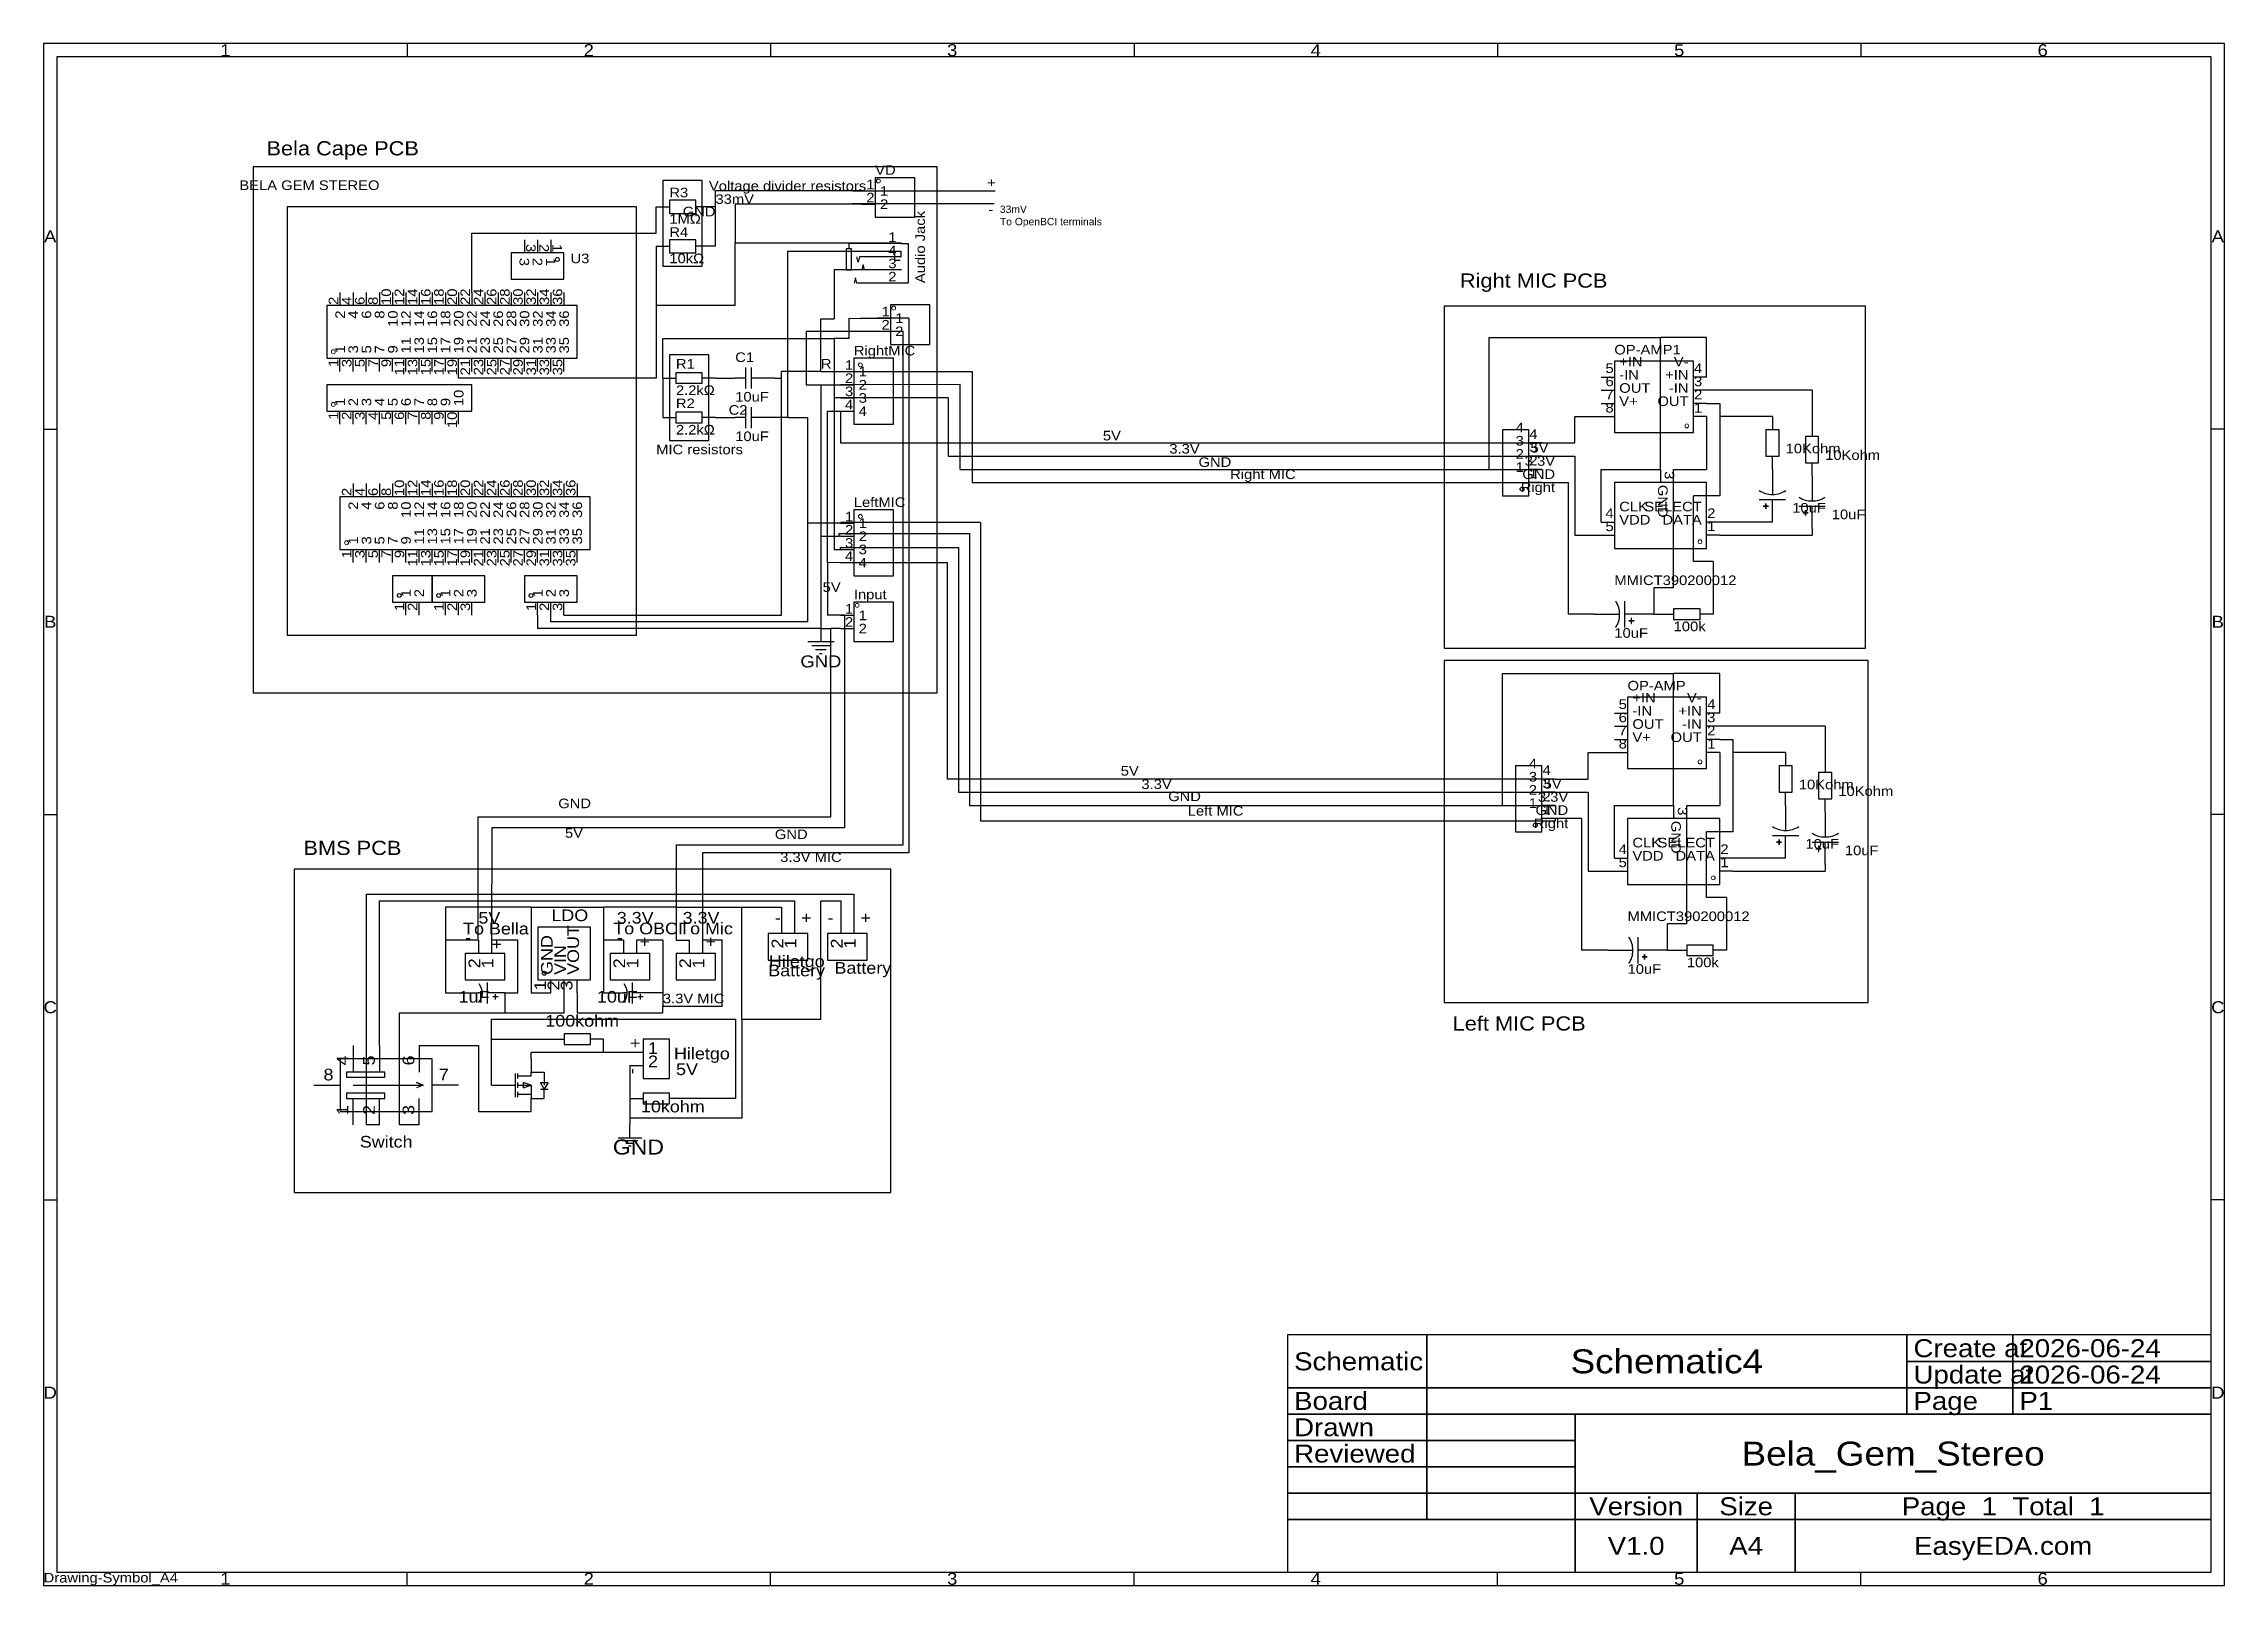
# Model space of a CAD drawing. Header units: millimetres. Extents: x 0 to 420, y 0 to 297.
import ezdxf
from ezdxf.enums import TextEntityAlignment as Align

# ---------------------------------------------------------------- set-up
doc = ezdxf.new("R2010")
doc.units = ezdxf.units.MM
doc.header["$MEASUREMENT"] = 0
doc.styles.get("Standard").update_dxf_attribs({"font": 'arial.ttf'})

msp = doc.modelspace()

# ---------------------------------------------------------------- texts
at = {"color": 1, "true_color": 0xa00000, "width": 1.1}
for s, height, p in [('1', 2.31, (35.03, 295.91)), ('2', 2.31, (105.09, 295.91)), ('3', 2.31, (175.15, 295.91)), ('4', 2.31, (245.22, 295.91)), ('5', 2.31, (315.28, 295.91)), ('6', 2.31, (385.34, 295.91)), ('A', 2.31, (1.27, 260.03)), ('A', 2.31, (419.1, 260.03)), ('B', 2.31, (1.27, 185.74)), ('B', 2.31, (419.1, 185.74)), ('C', 2.31, (1.27, 111.44)), ('C', 2.31, (419.1, 111.44)), ('Schematic4', 4.623, (312.9, 43.18)), ('D', 2.31, (1.27, 37.15)), ('D', 2.31, (419.1, 37.15)), ('Bela_Gem_Stereo', 4.6228, (356.52, 25.4)), ('Version', 3.467, (306.98, 15.24)), ('Size', 3.467, (328.18, 15.24)), ('Page  1  Total  1', 3.4671, (377.72, 15.24)), ('V1.0', 3.467, (306.98, 7.62)), ('A4', 3.467, (328.18, 7.62)), ('EasyEDA.com', 3.4671, (377.72, 7.62)), ('1', 2.31, (35.03, 1.27)), ('2', 2.31, (105.09, 1.27)), ('3', 2.31, (175.15, 1.27)), ('4', 2.31, (245.22, 1.27)), ('5', 2.31, (315.28, 1.27)), ('6', 2.31, (385.34, 1.27))]:
    msp.add_text(s, height=height, dxfattribs=at).set_placement(p, align=Align.MIDDLE_CENTER)
at = {"color": 1, "true_color": 0x000000, "width": 1.1}
for s, height, p in [('Bela Cape PCB', 2.73, (42.96, 274.82)), ('Voltage divider resistors', 1.8491, (128.24, 268.27)), ('1', 1.85, (161.23, 267.29)), ('+', 1.85, (181.87, 268.92)), ('2', 1.85, (161.23, 264.75)), ('-', 1.85, (182.11, 263.74)), ('1', 1.85, (162.83, 258.4)), ('4', 1.85, (162.83, 255.86)), ('3', 1.85, (162.83, 253.32)), ('2', 1.85, (162.83, 250.78)), ('Right MIC PCB', 2.73, (273.01, 249.32)), ('1', 1.85, (164.16, 242.78)), ('2', 1.85, (164.16, 240.24)), ('+IN', 1.849, (303.72, 234.4)), ('4', 1.85, (318.14, 233.13)), ('2', 1.85, (157.12, 229.94)), ('1', 1.85, (157.12, 232.48)), ('-IN', 1.849, (303.72, 231.86)), ('OUT', 1.849, (303.72, 229.32)), ('3', 1.85, (318.14, 230.59)), ('4', 1.85, (157.12, 224.86)), ('3', 1.85, (157.12, 227.4)), ('V+', 1.849, (303.72, 226.78)), ('2', 1.85, (318.14, 228.05)), ('1', 1.85, (318.14, 225.51)), ('4', 1.85, (286.39, 220.43)), ('MIC resistors', 1.8491, (118.08, 217.47)), ('5V', 1.849, (204.18, 220.14)), ('3.3V', 1.849, (217, 217.61)), ('3', 1.85, (286.39, 217.89)), ('GND', 1.849, (222.62, 215.03)), ('Right MIC', 1.849, (228.72, 212.69)), ('2', 1.85, (286.39, 215.35)), ('1', 1.85, (286.39, 212.81)), ('VDD', 1.849, (303.72, 203.92)), ('CLK', 1.849, (303.72, 206.46)), ('2', 1.85, (320.68, 205.19)), ('2', 1.85, (157.12, 200.73)), ('1', 1.85, (157.12, 203.27)), ('1', 1.85, (320.68, 202.65)), ('4', 1.85, (157.12, 195.65)), ('3', 1.85, (157.12, 198.19)), ('2', 1.85, (157.12, 182.95)), ('1', 1.85, (157.12, 185.49)), ('-IN', 1.849, (306.26, 167.09)), ('+IN', 1.849, (306.26, 169.63)), ('4', 1.85, (320.68, 168.36)), ('3', 1.85, (320.68, 165.82)), ('V+', 1.849, (306.26, 162.01)), ('OUT', 1.849, (306.26, 164.55)), ('2', 1.85, (320.68, 163.28)), ('1', 1.85, (320.68, 160.74)), ('5V', 1.849, (207.63, 155.53)), ('4', 1.85, (288.93, 155.66)), ('3', 1.85, (288.93, 153.12)), ('GND', 1.849, (99.2, 149.25)), ('3.3V', 1.849, (211.61, 152.95)), ('GND', 1.849, (216.77, 150.61)), ('2', 1.85, (288.93, 150.58)), ('Left MIC', 1.849, (220.55, 147.82)), ('1', 1.85, (288.93, 148.04)), ('BMS PCB', 2.73, (50.09, 139.97)), ('5V', 1.849, (100.5, 143.55)), ('GND', 1.849, (140.96, 143.29)), ('CLK', 1.849, (306.26, 141.69)), ('3.3V MIC', 1.849, (141.99, 138.88)), ('VDD', 1.849, (306.26, 139.15)), ('2', 1.85, (323.22, 140.42)), ('1', 1.85, (323.22, 137.88)), ('5V', 2.247, (83.81, 126.89)), ('3.3V', 2.247, (110.48, 126.89)), ('3.3V', 2.247, (123.18, 126.89)), ('-', 2.25, (140.96, 126.89)), ('+', 2.25, (146.04, 126.89)), ('-', 2.25, (151.12, 126.89)), ('+', 2.25, (157.47, 126.89)), ('-', 2.25, (81.27, 123.08)), ('+', 2.25, (86.35, 121.81)), ('-', 2.25, (110.48, 123.08)), ('Battery', 2.247, (139.69, 116.73)), ('1uF', 2.247, (80, 111.65)), ('10uF', 2.247, (106.67, 111.65)), ('Left MIC PCB', 2.73, (271.61, 106.13)), ('+', 2.25, (113.02, 102.76)), ('2', 2.25, (116.5, 99.2)), ('1', 2.25, (116.5, 101.74)), ('7', 2.25, (76.19, 96.66)), ('5V', 2.247, (121.91, 97.68)), ('Switch', 2.247, (60.95, 83.71))]:
    msp.add_text(s, height=height, dxfattribs=at).set_placement(p, align=Align.BOTTOM_LEFT)
at = {"color": 1, "true_color": 0x000080, "width": 1.1}
for s, height, p in [('VD', 1.849, (160.29, 271.34)), ('R3', 1.849, (120.62, 267)), ('1MΩ', 1.849, (120.62, 261.92)), ('R4', 1.849, (120.62, 259.38)), ('U3', 1.849, (101.57, 254.3)), ('10kΩ', 1.849, (120.62, 254.3)), ('R1', 1.849, (121.89, 233.98)), ('C1', 1.849, (133.32, 235.25)), ('RightMIC', 1.849, (156.18, 236.52)), ('OP-AMP1', 1.849, (302.78, 236.71)), ('2.2kΩ', 1.849, (121.89, 228.9)), ('R2', 1.849, (121.89, 226.36)), ('C2', 1.849, (132.05, 225.09)), ('10uF', 1.849, (133.32, 227.63)), ('2.2kΩ', 1.849, (121.89, 221.28)), ('10uF', 1.849, (133.32, 220.01)), ('10Kohm', 1.849, (335.8, 217.66)), ('10Kohm', 1.849, (343.42, 216.39)), ('LeftMIC', 1.849, (156.18, 207.31)), ('10uF', 1.849, (337.07, 206.23)), ('10uF', 1.849, (344.69, 204.96)), ('MMICT390200012', 1.8491, (302.78, 192.26)), ('Input', 1.849, (156.18, 189.53)), ('100k', 1.849, (314.21, 183.37)), ('10uF', 1.849, (302.78, 182.1)), ('OP-AMP', 1.849, (305.32, 171.94)), ('10Kohm', 1.849, (338.34, 152.89)), ('10Kohm', 1.849, (345.96, 151.62)), ('10uF', 1.849, (339.61, 141.46)), ('10uF', 1.849, (347.23, 140.19)), ('LDO', 2.247, (97.88, 127.36)), ('To Bella', 2.247, (80.86, 124.79)), ('To OBCI', 2.247, (109.81, 124.82)), ('To Mic', 2.247, (122.51, 124.82)), ('MMICT390200012', 1.8491, (305.32, 127.49)), ('+', 2.25, (114.87, 122.28)), ('+', 2.25, (127.57, 122.28)), ('Hiletgo', 2.247, (139.81, 118.49)), ('Battery', 2.247, (152.45, 117.22)), ('10uF', 1.849, (305.32, 117.33)), ('100k', 1.849, (316.75, 118.6)), ('100kohm', 2.247, (96.71, 107.03)), ('Hiletgo', 2.247, (121.52, 100.71)), ('10kohm', 2.247, (115.15, 90.5)), ('GND', 2.889, (109.72, 82.18)), ('GND', 2.889, (109.72, 82.18)), ('GND', 2.889, (109.72, 82.18)), ('GND', 2.889, (109.72, 82.18)), ('GND', 2.889, (109.72, 82.18)), ('Drawing-Symbol_A4', 1.8491, (0, 0))]:
    msp.add_text(s, height=height, dxfattribs=at).set_placement(p, align=Align.BOTTOM_LEFT)
at = {"color": 1, "true_color": 0x000000, "width": 1.1}
for s, height, p in [('BELA GEM STEREO', 1.8491, (64.74, 270.81)), ('5V', 1.849, (290.08, 220.2)), ('GND', 1.849, (291.35, 215.12)), ('3.3V', 1.849, (291.35, 217.66)), ('Right', 1.849, (291.35, 212.58)), ('3.3V', 1.849, (293.89, 152.89)), ('5V', 1.849, (292.62, 155.43)), ('Right', 1.849, (293.89, 147.81)), ('GND', 1.849, (293.89, 150.35))]:
    msp.add_text(s, height=height, dxfattribs=at).set_placement(p, align=Align.TOP_RIGHT)
for s, height, p in [('1', 1.85, (160.16, 268.56)), ('2', 1.85, (160.16, 266.02)), ('2', 1.85, (163.1, 241.51)), ('1', 1.85, (163.1, 244.05)), ('1', 1.85, (156.06, 233.75)), ('5', 1.85, (302.65, 233.13)), ('V-', 1.849, (317.08, 234.4)), ('2', 1.85, (156.06, 231.21)), ('6', 1.85, (302.65, 230.59)), ('+IN', 1.849, (317.08, 231.86)), ('-IN', 1.849, (317.08, 229.32)), ('4', 1.85, (156.06, 226.13)), ('3', 1.85, (156.06, 228.67)), ('8', 1.85, (302.65, 225.51)), ('7', 1.85, (302.65, 228.05)), ('OUT', 1.849, (317.08, 226.78)), ('4', 1.85, (285.33, 221.7)), ('3', 1.85, (285.33, 219.16)), ('2', 1.85, (285.33, 216.62)), ('1', 1.85, (285.33, 214.08)), ('1', 1.85, (156.06, 204.54)), ('4', 1.85, (302.65, 205.19)), ('SELECT', 1.849, (319.62, 206.46)), ('DATA', 1.849, (319.62, 203.92)), ('3', 1.85, (156.06, 199.46)), ('2', 1.85, (156.06, 202)), ('5', 1.85, (302.65, 202.65)), ('4', 1.85, (156.06, 196.92)), ('2', 1.85, (156.06, 184.22)), ('1', 1.85, (156.06, 186.76)), ('5', 1.85, (305.19, 168.36)), ('6', 1.85, (305.19, 165.82)), ('+IN', 1.849, (319.62, 167.09)), ('V-', 1.849, (319.62, 169.63)), ('7', 1.85, (305.19, 163.28)), ('OUT', 1.849, (319.62, 162.01)), ('-IN', 1.849, (319.62, 164.55)), ('8', 1.85, (305.19, 160.74)), ('4', 1.85, (287.87, 156.93)), ('3', 1.85, (287.87, 154.39)), ('2', 1.85, (287.87, 151.85)), ('1', 1.85, (287.87, 149.31)), ('SELECT', 1.849, (322.16, 141.69)), ('4', 1.85, (305.19, 140.42)), ('5', 1.85, (305.19, 137.88)), ('DATA', 1.849, (322.16, 139.15)), ('8', 2.25, (55.87, 96.66))]:
    msp.add_text(s, height=height, dxfattribs=at).set_placement(p, align=Align.BOTTOM_RIGHT)
at = {"color": 1, "true_color": 0x0000ff, "width": 1.1}
for s, height, p in [('GND', 1.849, (129.51, 265.73)), ('L', 1.85, (165.26, 257.16)), ('5V', 1.849, (153.64, 193.34))]:
    msp.add_text(s, height=height, dxfattribs=at).set_placement(p, align=Align.TOP_RIGHT)
for s, height, p in [('33mV', 1.849, (129.51, 265.73)), ('R', 1.85, (149.83, 233.98)), ('3.3V MIC', 1.849, (119.37, 111.65))]:
    msp.add_text(s, height=height, dxfattribs=at).set_placement(p, align=Align.BOTTOM_LEFT)
at = {"color": 1, "true_color": 0x000000, "width": 1.1}
for s, height, rotation, p in [('Audio Jack', 1.849, 90, (170.45, 251.02)), ('3', 1.85, 270, (91.18, 255.9)), ('2', 1.85, 270, (93.72, 255.9)), ('1', 1.85, 270, (96.26, 255.9)), ('2', 1.85, 90, (57.36, 246.81)), ('4', 1.85, 90, (59.9, 246.81)), ('6', 1.85, 90, (62.44, 246.81)), ('8', 1.85, 90, (64.98, 246.81)), ('10', 1.849, 90, (67.52, 246.81)), ('12', 1.849, 90, (70.06, 246.81)), ('14', 1.849, 90, (72.6, 246.81)), ('16', 1.849, 90, (75.14, 246.81)), ('18', 1.849, 90, (77.68, 246.81)), ('20', 1.849, 90, (80.22, 246.81)), ('22', 1.849, 90, (82.76, 246.81)), ('24', 1.849, 90, (85.3, 246.81)), ('26', 1.849, 90, (87.84, 246.81)), ('28', 1.849, 90, (90.38, 246.81)), ('30', 1.849, 90, (92.92, 246.81)), ('32', 1.849, 90, (95.46, 246.81)), ('34', 1.849, 90, (98, 246.81)), ('36', 1.849, 90, (100.54, 246.81)), ('11', 1.849, 90, (71.33, 237.46)), ('13', 1.849, 90, (73.87, 237.46)), ('15', 1.849, 90, (76.41, 237.46)), ('17', 1.849, 90, (78.95, 237.46)), ('19', 1.849, 90, (81.49, 237.46)), ('21', 1.849, 90, (84.03, 237.46)), ('23', 1.849, 90, (86.57, 237.46)), ('25', 1.849, 90, (89.11, 237.46)), ('27', 1.849, 90, (91.65, 237.46)), ('29', 1.849, 90, (94.19, 237.46)), ('31', 1.849, 90, (96.73, 237.46)), ('33', 1.849, 90, (99.27, 237.46)), ('35', 1.849, 90, (101.81, 237.46)), ('1', 1.85, 90, (58.63, 237.46)), ('3', 1.85, 90, (61.17, 237.46)), ('5', 1.85, 90, (63.71, 237.46)), ('7', 1.85, 90, (66.25, 237.46)), ('9', 1.85, 90, (68.79, 237.46)), ('1', 1.85, 90, (58.63, 227.3)), ('2', 1.85, 90, (61.17, 227.3)), ('3', 1.85, 90, (63.71, 227.3)), ('4', 1.85, 90, (66.25, 227.3)), ('5', 1.85, 90, (68.79, 227.3)), ('6', 1.85, 90, (71.33, 227.3)), ('7', 1.85, 90, (73.87, 227.3)), ('8', 1.85, 90, (76.41, 227.3)), ('9', 1.85, 90, (78.95, 227.3)), ('10', 1.849, 90, (81.49, 227.3)), ('2', 1.85, 90, (59.9, 209.98)), ('4', 1.85, 90, (62.44, 209.98)), ('6', 1.85, 90, (64.98, 209.98)), ('8', 1.85, 90, (67.52, 209.98)), ('10', 1.849, 90, (70.06, 209.98)), ('12', 1.849, 90, (72.6, 209.98)), ('14', 1.849, 90, (75.14, 209.98)), ('16', 1.849, 90, (77.68, 209.98)), ('18', 1.849, 90, (80.22, 209.98)), ('20', 1.849, 90, (82.76, 209.98)), ('22', 1.849, 90, (85.3, 209.98)), ('24', 1.849, 90, (87.84, 209.98)), ('26', 1.849, 90, (90.38, 209.98)), ('28', 1.849, 90, (92.92, 209.98)), ('30', 1.849, 90, (95.46, 209.98)), ('32', 1.849, 90, (98, 209.98)), ('34', 1.849, 90, (100.54, 209.98)), ('36', 1.849, 90, (103.08, 209.98)), ('GND', 1.849, 270, (310.65, 212.13)), ('1', 1.85, 90, (61.17, 200.63)), ('3', 1.85, 90, (63.71, 200.63)), ('5', 1.85, 90, (66.25, 200.63)), ('7', 1.85, 90, (68.79, 200.63)), ('9', 1.85, 90, (71.33, 200.63)), ('11', 1.849, 90, (73.87, 200.63)), ('13', 1.849, 90, (76.41, 200.63)), ('15', 1.849, 90, (78.95, 200.63)), ('17', 1.849, 90, (81.49, 200.63)), ('19', 1.849, 90, (84.03, 200.63)), ('21', 1.849, 90, (86.57, 200.63)), ('23', 1.849, 90, (89.11, 200.63)), ('25', 1.849, 90, (91.65, 200.63)), ('27', 1.849, 90, (94.19, 200.63)), ('29', 1.849, 90, (96.73, 200.63)), ('31', 1.849, 90, (99.27, 200.63)), ('33', 1.849, 90, (101.81, 200.63)), ('35', 1.849, 90, (104.35, 200.63)), ('1', 1.85, 90, (71.33, 190.47)), ('2', 1.85, 90, (73.87, 190.47)), ('1', 1.85, 90, (78.95, 190.47)), ('2', 1.85, 90, (81.49, 190.47)), ('3', 1.85, 90, (84.03, 190.47)), ('1', 1.85, 90, (96.73, 190.47)), ('2', 1.85, 90, (99.27, 190.47)), ('3', 1.85, 90, (101.81, 190.47)), ('GND', 1.849, 270, (313.19, 147.36)), ('VOUT', 2.247, 90, (103.88, 117.67)), ('GND', 2.247, 90, (98.8, 117.67)), ('VIN', 2.247, 90, (101.34, 117.67)), ('4', 2.25, 90, (59.43, 100.22)), ('5', 2.25, 90, (64.51, 100.22)), ('6', 2.25, 90, (72.13, 100.22)), ('-', 2.25, 90, (115.11, 98.55))]:
    msp.add_text(s, height=height, rotation=rotation, dxfattribs=at).set_placement(p, align=Align.BOTTOM_LEFT)
for s, height, rotation, p in [('3', 1.85, 270, (92.45, 256.97)), ('2', 1.85, 270, (94.99, 256.97)), ('1', 1.85, 270, (97.53, 256.97)), ('2', 1.85, 90, (58.63, 245.74)), ('4', 1.85, 90, (61.17, 245.74)), ('6', 1.85, 90, (63.71, 245.74)), ('8', 1.85, 90, (66.25, 245.74)), ('10', 1.849, 90, (68.79, 245.74)), ('12', 1.849, 90, (71.33, 245.74)), ('14', 1.849, 90, (73.87, 245.74)), ('16', 1.849, 90, (76.41, 245.74)), ('18', 1.849, 90, (78.95, 245.74)), ('20', 1.849, 90, (81.49, 245.74)), ('22', 1.849, 90, (84.03, 245.74)), ('24', 1.849, 90, (86.57, 245.74)), ('26', 1.849, 90, (89.11, 245.74)), ('28', 1.849, 90, (91.65, 245.74)), ('30', 1.849, 90, (94.19, 245.74)), ('32', 1.849, 90, (96.73, 245.74)), ('34', 1.849, 90, (99.27, 245.74)), ('36', 1.849, 90, (101.81, 245.74)), ('1', 1.85, 90, (57.36, 236.4)), ('3', 1.85, 90, (59.9, 236.4)), ('5', 1.85, 90, (62.44, 236.4)), ('7', 1.85, 90, (64.98, 236.4)), ('9', 1.85, 90, (67.52, 236.4)), ('11', 1.849, 90, (70.06, 236.4)), ('13', 1.849, 90, (72.6, 236.4)), ('15', 1.849, 90, (75.14, 236.4)), ('17', 1.849, 90, (77.68, 236.4)), ('19', 1.849, 90, (80.22, 236.4)), ('21', 1.849, 90, (82.76, 236.4)), ('23', 1.849, 90, (85.3, 236.4)), ('25', 1.849, 90, (87.84, 236.4)), ('27', 1.849, 90, (90.38, 236.4)), ('29', 1.849, 90, (92.92, 236.4)), ('31', 1.849, 90, (95.46, 236.4)), ('33', 1.849, 90, (98, 236.4)), ('35', 1.849, 90, (100.54, 236.4)), ('1', 1.85, 90, (57.36, 226.24)), ('2', 1.85, 90, (59.9, 226.24)), ('3', 1.85, 90, (62.44, 226.24)), ('4', 1.85, 90, (64.98, 226.24)), ('5', 1.85, 90, (67.52, 226.24)), ('6', 1.85, 90, (70.06, 226.24)), ('7', 1.85, 90, (72.6, 226.24)), ('8', 1.85, 90, (75.14, 226.24)), ('9', 1.85, 90, (77.68, 226.24)), ('10', 1.849, 90, (80.22, 226.24)), ('3', 1.85, 270, (311.92, 213.19)), ('2', 1.85, 90, (61.17, 208.91)), ('4', 1.85, 90, (63.71, 208.91)), ('6', 1.85, 90, (66.25, 208.91)), ('8', 1.85, 90, (68.79, 208.91)), ('10', 1.849, 90, (71.33, 208.91)), ('12', 1.849, 90, (73.87, 208.91)), ('14', 1.849, 90, (76.41, 208.91)), ('16', 1.849, 90, (78.95, 208.91)), ('18', 1.849, 90, (81.49, 208.91)), ('20', 1.849, 90, (84.03, 208.91)), ('22', 1.849, 90, (86.57, 208.91)), ('24', 1.849, 90, (89.11, 208.91)), ('26', 1.849, 90, (91.65, 208.91)), ('28', 1.849, 90, (94.19, 208.91)), ('30', 1.849, 90, (96.73, 208.91)), ('32', 1.849, 90, (99.27, 208.91)), ('34', 1.849, 90, (101.81, 208.91)), ('36', 1.849, 90, (104.35, 208.91)), ('1', 1.85, 90, (59.9, 199.57)), ('3', 1.85, 90, (62.44, 199.57)), ('5', 1.85, 90, (64.98, 199.57)), ('7', 1.85, 90, (67.52, 199.57)), ('9', 1.85, 90, (70.06, 199.57)), ('11', 1.849, 90, (72.6, 199.57)), ('13', 1.849, 90, (75.14, 199.57)), ('15', 1.849, 90, (77.68, 199.57)), ('17', 1.849, 90, (80.22, 199.57)), ('19', 1.849, 90, (82.76, 199.57)), ('21', 1.849, 90, (85.3, 199.57)), ('23', 1.849, 90, (87.84, 199.57)), ('25', 1.849, 90, (90.38, 199.57)), ('27', 1.849, 90, (92.92, 199.57)), ('29', 1.849, 90, (95.46, 199.57)), ('31', 1.849, 90, (98, 199.57)), ('33', 1.849, 90, (100.54, 199.57)), ('35', 1.849, 90, (103.08, 199.57)), ('1', 1.85, 90, (70.06, 189.41)), ('2', 1.85, 90, (72.6, 189.41)), ('1', 1.85, 90, (77.68, 189.41)), ('2', 1.85, 90, (80.22, 189.41)), ('3', 1.85, 90, (82.76, 189.41)), ('1', 1.85, 90, (95.46, 189.41)), ('2', 1.85, 90, (98, 189.41)), ('3', 1.85, 90, (100.54, 189.41)), ('3', 1.85, 270, (314.46, 148.42)), ('2', 2.25, 90, (143.25, 124.68)), ('1', 2.25, 90, (145.79, 124.68)), ('2', 2.25, 90, (154.68, 124.68)), ('1', 2.25, 90, (157.22, 124.68)), ('2', 2.25, 90, (84.83, 120.87)), ('1', 2.25, 90, (87.37, 120.87)), ('2', 2.25, 90, (112.77, 120.87)), ('1', 2.25, 90, (115.31, 120.87)), ('2', 2.25, 90, (125.47, 120.87)), ('1', 2.25, 90, (128.01, 120.87)), ('1', 2.25, 90, (97.53, 116.6)), ('2', 2.25, 90, (100.07, 116.6)), ('3', 2.25, 90, (102.61, 116.6)), ('1', 2.25, 90, (59.43, 92.6)), ('2', 2.25, 90, (64.51, 92.6)), ('3', 2.25, 90, (72.13, 92.6))]:
    msp.add_text(s, height=height, rotation=rotation, dxfattribs=at).set_placement(p, align=Align.BOTTOM_RIGHT)
at = {"color": 1, "true_color": 0x000080, "width": 1.1}
msp.add_text('GND', height=2.311, dxfattribs=at).set_placement((149.83, 178.1), align=Align.MIDDLE_CENTER)
msp.add_text('GND', height=2.311, dxfattribs=at).set_placement((149.83, 178.1), align=Align.MIDDLE_CENTER)
at = {"color": 1, "true_color": 0xa00000, "width": 1.1}
for s, p in [('Create at', (360.44, 45.72)), ('2026-06-24', (380.85, 45.72)), ('Schematic', (241.05, 43.18)), ('Update at', (360.44, 40.64)), ('2026-06-24', (380.85, 40.64)), ('Board', (241.05, 35.56)), ('Page', (360.44, 35.56)), ('P1', (380.85, 35.56)), ('Drawn', (241.05, 30.48)), ('Reviewed', (241.05, 25.4))]:
    msp.add_text(s, height=3.467, dxfattribs=at).set_placement(p, align=Align.MIDDLE_LEFT)
at = {"true_color": 0x000000, "insert": (184.34, 265.96), "char_height": 1.4224, "width": 20.32, "attachment_point": 1}
msp.add_mtext('33mV\\PTo OpenBCI terminals', dxfattribs=at)

# ---------------------------------------------------------------- linework, layer by layer
at = {"color": 1, "true_color": 0xa00000}
for points in [[(0, 297.18), (0, 0), (420.37, 0), (420.37, 297.18)], [(2.54, 294.64), (2.54, 2.54), (417.83, 2.54), (417.83, 294.64)], [(160.29, 271.34), (160.29, 263.72), (167.91, 263.72), (167.91, 271.34)], [(120.62, 267), (120.62, 264.46), (125.7, 264.46), (125.7, 267)], [(100.3, 256.84), (90.14, 256.84), (90.14, 251.76), (100.3, 251.76)], [(120.62, 259.38), (120.62, 256.84), (125.7, 256.84), (125.7, 259.38)], [(154.7, 257.62), (154.7, 253.56), (155.72, 253.56), (155.72, 257.62)], [(54.58, 236.52), (102.84, 236.52), (102.84, 246.68), (54.58, 246.68)], [(163.22, 246.83), (163.22, 239.21), (170.84, 239.21), (170.84, 246.83)], [(156.18, 236.52), (156.18, 223.82), (163.8, 223.82), (163.8, 236.52)], [(318.02, 222.23), (318.02, 235.95), (302.78, 235.95), (302.78, 222.23)], [(54.58, 226.36), (82.52, 226.36), (82.52, 231.44), (54.58, 231.44)], [(121.89, 233.73), (121.89, 231.7), (126.97, 231.7), (126.97, 233.73)], [(121.89, 226.11), (121.89, 224.08), (126.97, 224.08), (126.97, 226.11)], [(286.27, 210.04), (286.27, 222.74), (281.19, 222.74), (281.19, 210.04)], [(331.99, 217.66), (334.53, 217.66), (334.53, 222.74), (331.99, 222.74)], [(339.61, 216.39), (342.15, 216.39), (342.15, 221.47), (339.61, 221.47)], [(320.56, 199.88), (320.56, 212.58), (302.78, 212.58), (302.78, 199.88)], [(57.12, 199.69), (105.38, 199.69), (105.38, 209.85), (57.12, 209.85)], [(156.18, 207.31), (156.18, 194.61), (163.8, 194.61), (163.8, 207.31)], [(331.48, 208.01), (332.49, 208.01), (332.49, 208.03), (331.48, 208.03)], [(331.99, 207.5), (332.01, 207.5), (332.01, 208.52), (331.99, 208.52)], [(339.1, 206.74), (340.11, 206.74), (340.11, 206.76), (339.1, 206.76)], [(339.61, 206.23), (339.63, 206.23), (339.63, 207.25), (339.61, 207.25)], [(67.28, 189.53), (74.9, 189.53), (74.9, 194.61), (67.28, 194.61)], [(74.9, 189.53), (85.06, 189.53), (85.06, 194.61), (74.9, 194.61)], [(92.68, 189.53), (102.84, 189.53), (102.84, 194.61), (92.68, 194.61)], [(156.18, 189.53), (156.18, 181.91), (163.8, 181.91), (163.8, 189.53)], [(306.59, 185.91), (306.59, 185.94), (305.57, 185.94), (305.57, 185.91)], [(306.08, 185.4), (306.08, 186.42), (306.05, 186.42), (306.05, 185.4)], [(314.21, 188.2), (314.21, 186.17), (319.29, 186.17), (319.29, 188.2)], [(320.56, 157.46), (320.56, 171.18), (305.32, 171.18), (305.32, 157.46)], [(288.81, 145.27), (288.81, 157.97), (283.73, 157.97), (283.73, 145.27)], [(334.53, 152.89), (337.07, 152.89), (337.07, 157.97), (334.53, 157.97)], [(342.15, 151.62), (344.69, 151.62), (344.69, 156.7), (342.15, 156.7)], [(323.1, 135.11), (323.1, 147.81), (305.32, 147.81), (305.32, 135.11)], [(334.02, 143.24), (335.03, 143.24), (335.03, 143.26), (334.02, 143.26)], [(334.53, 142.73), (334.55, 142.73), (334.55, 143.75), (334.53, 143.75)], [(341.64, 141.97), (342.65, 141.97), (342.65, 141.99), (341.64, 141.99)], [(342.15, 141.46), (342.17, 141.46), (342.17, 142.48), (342.15, 142.48)], [(105.4, 126.89), (95.24, 126.89), (95.24, 116.73), (105.4, 116.73)], [(147.31, 125.62), (139.69, 125.62), (139.69, 120.54), (147.31, 120.54)], [(158.74, 125.62), (151.12, 125.62), (151.12, 120.54), (158.74, 120.54)], [(316.75, 123.43), (316.75, 121.4), (321.83, 121.4), (321.83, 123.43)], [(88.89, 121.81), (81.27, 121.81), (81.27, 116.73), (88.89, 116.73)], [(116.83, 121.81), (109.21, 121.81), (109.21, 116.73), (116.83, 116.73)], [(129.53, 121.81), (121.91, 121.81), (121.91, 116.73), (129.53, 116.73)], [(309.13, 121.14), (309.13, 121.17), (308.11, 121.17), (308.11, 121.14)], [(308.62, 120.63), (308.62, 121.65), (308.59, 121.65), (308.59, 120.63)], [(105.4, 104.28), (105.4, 106.31), (100.32, 106.31), (100.32, 104.28)], [(115.56, 105.3), (115.56, 97.68), (120.64, 97.68), (120.64, 105.3)], [(57.14, 101.49), (57.14, 91.33), (74.92, 91.33), (74.92, 101.49)], [(58.41, 98.95), (58.41, 97.93), (65.78, 97.93), (65.78, 98.95)], [(93.97, 96.41), (92.45, 96.91), (92.45, 95.9)], [(96.51, 95.64), (95.75, 96.91), (97.27, 96.91)], [(58.41, 94.37), (58.41, 93.87), (65.78, 93.87), (65.78, 94.88), (58.41, 94.88)], [(120.64, 92.85), (120.64, 94.88), (115.56, 94.88), (115.56, 92.85)]]:
    msp.add_lwpolyline(points, close=True, dxfattribs=at)
for points in [[(70.06, 297.18), (70.06, 294.64)], [(140.12, 297.18), (140.12, 294.64)], [(210.19, 297.18), (210.19, 294.64)], [(280.25, 297.18), (280.25, 294.64)], [(350.31, 297.18), (350.31, 294.64)], [(162.83, 258.64), (155.21, 258.64), (155.21, 257.62)], [(162.83, 256.1), (157.24, 256.1), (156.99, 255.08), (156.73, 256.1)], [(162.83, 253.56), (158.26, 253.56), (158, 254.57), (157.75, 253.56)], [(162.83, 251.02), (156.73, 251.02), (156.48, 252.03), (156.22, 251.02)], [(135.36, 232.71), (133.32, 232.71)], [(135.36, 230.68), (135.36, 234.75)], [(136.37, 234.75), (136.37, 230.68)], [(138.4, 232.71), (136.37, 232.71)], [(135.36, 223.06), (135.36, 227.13)], [(136.37, 227.13), (136.37, 223.06)], [(0, 222.88), (2.54, 222.88)], [(135.36, 225.09), (133.32, 225.09)], [(138.4, 225.09), (136.37, 225.09)], [(420.37, 222.88), (417.83, 222.88)], [(330.72, 209.28), (335.8, 209.28)], [(338.34, 208.01), (343.42, 208.01)], [(304.81, 184.64), (304.81, 189.72)], [(147.29, 181.91), (152.37, 181.91)], [(148.06, 181.15), (151.61, 181.15)], [(148.82, 180.39), (150.85, 180.39)], [(149.58, 179.63), (150.09, 179.63)], [(0, 148.59), (2.54, 148.59)], [(420.37, 148.59), (417.83, 148.59)], [(333.26, 144.51), (338.34, 144.51)], [(340.88, 143.24), (345.96, 143.24)], [(307.35, 119.87), (307.35, 124.95)], [(84.57, 114.19), (83.81, 114.19)], [(85.59, 112.15), (85.59, 116.22)], [(86.35, 114.19), (85.59, 114.19)], [(87.11, 112.92), (87.11, 113.93)], [(112.51, 114.19), (111.75, 114.19)], [(113.53, 112.15), (113.53, 116.22)], [(114.29, 114.19), (113.53, 114.19)], [(115.05, 112.92), (115.05, 113.93)], [(87.62, 113.42), (86.6, 113.42)], [(115.56, 113.42), (114.54, 113.42)], [(59.68, 96.41), (73.14, 96.41), (71.87, 96.91), (73.14, 96.41), (71.87, 95.9)], [(90.92, 98.69), (90.92, 94.12)], [(91.43, 97.68), (91.43, 98.69)], [(93.97, 98.18), (91.43, 98.18)], [(91.43, 95.9), (91.43, 96.91)], [(93.97, 98.18), (93.97, 98.95), (96.51, 98.95), (96.51, 96.41)], [(88.89, 96.41), (90.92, 96.41)], [(91.43, 96.41), (93.97, 96.41), (93.97, 93.87)], [(91.43, 94.12), (91.43, 95.14)], [(93.97, 94.63), (91.43, 94.63)], [(93.97, 93.87), (96.51, 93.87), (96.51, 95.9)], [(95.75, 95.64), (96, 95.64), (97.02, 95.64), (97.27, 95.64)], [(113.02, 86.25), (113.02, 88.79)], [(110.73, 86.25), (115.31, 86.25)], [(111.5, 85.74), (114.54, 85.74)], [(112.26, 85.23), (113.78, 85.23)], [(112.77, 84.72), (113.27, 84.72)], [(0, 74.3), (2.54, 74.3)], [(420.37, 74.3), (417.83, 74.3)], [(266.64, 48.26), (239.78, 48.26)], [(239.78, 48.26), (239.78, 38.1)], [(266.64, 38.1), (266.64, 48.26)], [(359.17, 48.26), (266.64, 48.26)], [(266.64, 48.26), (266.64, 38.1)], [(359.17, 38.1), (359.17, 48.26)], [(379.58, 48.26), (359.17, 48.26)], [(359.17, 48.26), (359.17, 43.18)], [(379.58, 43.18), (379.58, 48.26)], [(417.83, 48.26), (379.58, 48.26)], [(379.58, 48.26), (379.58, 43.18)], [(417.83, 43.18), (417.83, 48.26)], [(359.17, 43.18), (379.58, 43.18)], [(379.58, 43.18), (359.17, 43.18)], [(359.17, 43.18), (359.17, 38.1)], [(379.58, 43.18), (417.83, 43.18)], [(379.58, 38.1), (379.58, 43.18)], [(417.83, 43.18), (379.58, 43.18)], [(379.58, 43.18), (379.58, 38.1)], [(417.83, 38.1), (417.83, 43.18)], [(239.78, 38.1), (266.64, 38.1)], [(266.64, 38.1), (239.78, 38.1)], [(239.78, 38.1), (239.78, 33.02)], [(266.64, 38.1), (359.17, 38.1)], [(266.64, 33.02), (266.64, 38.1)], [(359.17, 38.1), (266.64, 38.1)], [(266.64, 38.1), (266.64, 33.02)], [(359.17, 38.1), (379.58, 38.1)], [(359.17, 33.02), (359.17, 38.1)], [(379.58, 38.1), (359.17, 38.1)], [(359.17, 38.1), (359.17, 33.02)], [(379.58, 38.1), (417.83, 38.1)], [(379.58, 33.02), (379.58, 38.1)], [(417.83, 38.1), (379.58, 38.1)], [(379.58, 38.1), (379.58, 33.02)], [(417.83, 33.02), (417.83, 38.1)], [(239.78, 33.02), (266.64, 33.02)], [(266.64, 33.02), (239.78, 33.02)], [(239.78, 33.02), (239.78, 27.94)], [(266.64, 33.02), (359.17, 33.02)], [(266.64, 27.94), (266.64, 33.02)], [(295.21, 33.02), (266.64, 33.02)], [(266.64, 33.02), (266.64, 27.94)], [(295.21, 27.94), (295.21, 33.02)], [(417.83, 33.02), (295.21, 33.02)], [(295.21, 33.02), (295.21, 17.78)], [(359.17, 33.02), (379.58, 33.02)], [(379.58, 33.02), (417.83, 33.02)], [(417.83, 17.78), (417.83, 33.02)], [(239.78, 27.94), (266.64, 27.94)], [(266.64, 27.94), (239.78, 27.94)], [(239.78, 27.94), (239.78, 22.86)], [(266.64, 27.94), (295.21, 27.94)], [(266.64, 22.86), (266.64, 27.94)], [(295.21, 27.94), (266.64, 27.94)], [(266.64, 27.94), (266.64, 22.86)], [(295.21, 22.86), (295.21, 27.94)], [(239.78, 22.86), (266.64, 22.86)], [(266.64, 22.86), (239.78, 22.86)], [(239.78, 22.86), (239.78, 17.78)], [(266.64, 22.86), (295.21, 22.86)], [(266.64, 17.78), (266.64, 22.86)], [(295.21, 22.86), (266.64, 22.86)], [(266.64, 22.86), (266.64, 17.78)], [(295.21, 17.78), (295.21, 22.86)], [(239.78, 17.78), (266.64, 17.78)], [(266.64, 17.78), (239.78, 17.78)], [(239.78, 17.78), (239.78, 12.7)], [(266.64, 17.78), (295.21, 17.78)], [(266.64, 12.7), (266.64, 17.78)], [(295.21, 17.78), (266.64, 17.78)], [(266.64, 17.78), (266.64, 12.7)], [(295.21, 17.78), (417.83, 17.78)], [(295.21, 12.7), (295.21, 17.78)], [(318.75, 17.78), (295.21, 17.78)], [(295.21, 17.78), (295.21, 12.7)], [(318.75, 12.7), (318.75, 17.78)], [(337.62, 17.78), (318.75, 17.78)], [(318.75, 17.78), (318.75, 12.7)], [(337.62, 12.7), (337.62, 17.78)], [(417.83, 17.78), (337.62, 17.78)], [(337.62, 17.78), (337.62, 12.7)], [(417.83, 12.7), (417.83, 17.78)], [(239.78, 12.7), (266.64, 12.7)], [(295.21, 12.7), (239.78, 12.7)], [(239.78, 12.7), (239.78, 2.54)], [(266.64, 12.7), (295.21, 12.7)], [(295.21, 12.7), (318.75, 12.7)], [(295.21, 2.54), (295.21, 12.7)], [(318.75, 12.7), (295.21, 12.7)], [(295.21, 12.7), (295.21, 2.54)], [(318.75, 12.7), (337.62, 12.7)], [(318.75, 2.54), (318.75, 12.7)], [(337.62, 12.7), (318.75, 12.7)], [(318.75, 12.7), (318.75, 2.54)], [(337.62, 12.7), (417.83, 12.7)], [(337.62, 2.54), (337.62, 12.7)], [(417.83, 12.7), (337.62, 12.7)], [(337.62, 12.7), (337.62, 2.54)], [(417.83, 2.54), (417.83, 12.7)], [(70.06, 0), (70.06, 2.54)], [(140.12, 0), (140.12, 2.54)], [(210.19, 0), (210.19, 2.54)], [(239.78, 2.54), (295.21, 2.54)], [(280.25, 0), (280.25, 2.54)], [(295.21, 2.54), (318.75, 2.54)], [(318.75, 2.54), (337.62, 2.54)], [(337.62, 2.54), (417.83, 2.54)], [(350.31, 0), (350.31, 2.54)]]:
    msp.add_lwpolyline(points, dxfattribs=at)
at = {"color": 1, "true_color": 0x000000}
for points in [[(40.37, 273.44), (40.37, 172.05), (172.23, 172.05), (172.23, 273.44)], [(46.96, 265.73), (46.96, 183.18), (114.27, 183.18), (114.27, 265.73)], [(269.99, 246.6), (269.99, 180.66), (351.21, 180.66), (351.21, 246.6)], [(269.99, 178.27), (269.99, 112.34), (351.69, 112.34), (351.69, 178.27)], [(48.28, 138.02), (48.28, 75.73), (163.31, 75.73), (163.31, 138.02)]]:
    msp.add_lwpolyline(points, close=True, dxfattribs=at)
at = {"color": 1, "true_color": 0x663399}
for points in [[(119.35, 270.81), (119.35, 254.3), (126.97, 254.3), (126.97, 270.81)], [(120.62, 237.16), (120.62, 220.65), (128.24, 220.65), (128.24, 237.16)]]:
    msp.add_lwpolyline(points, close=True, dxfattribs=at)
at = {"color": 1, "true_color": 0x880000}
for points in [[(118.08, 265.73), (120.62, 265.73)], [(128.24, 265.73), (125.7, 265.73)], [(157.75, 268.8), (160.29, 268.8)], [(157.75, 266.26), (160.29, 266.26)], [(92.68, 259.38), (92.68, 256.84)], [(95.22, 259.38), (95.22, 256.84)], [(97.76, 259.38), (97.76, 256.84)], [(118.08, 258.11), (120.62, 258.11)], [(128.24, 258.11), (125.7, 258.11)], [(165.37, 258.64), (162.83, 258.64)], [(165.37, 256.1), (162.83, 256.1)], [(165.37, 253.56), (162.83, 253.56)], [(57.12, 249.22), (57.12, 246.68)], [(59.66, 249.22), (59.66, 246.68)], [(62.2, 249.22), (62.2, 246.68)], [(64.74, 249.22), (64.74, 246.68)], [(67.28, 249.22), (67.28, 246.68)], [(69.82, 249.22), (69.82, 246.68)], [(72.36, 249.22), (72.36, 246.68)], [(74.9, 249.22), (74.9, 246.68)], [(77.44, 249.22), (77.44, 246.68)], [(79.98, 249.22), (79.98, 246.68)], [(82.52, 249.22), (82.52, 246.68)], [(85.06, 249.22), (85.06, 246.68)], [(87.6, 249.22), (87.6, 246.68)], [(90.14, 249.22), (90.14, 246.68)], [(92.68, 249.22), (92.68, 246.68)], [(95.22, 249.22), (95.22, 246.68)], [(97.76, 249.22), (97.76, 246.68)], [(100.3, 249.22), (100.3, 246.68)], [(165.37, 251.02), (162.83, 251.02)], [(160.68, 244.29), (163.22, 244.29)], [(160.68, 241.75), (163.22, 241.75)], [(57.12, 233.98), (57.12, 236.52)], [(59.66, 233.98), (59.66, 236.52)], [(62.2, 233.98), (62.2, 236.52)], [(64.74, 233.98), (64.74, 236.52)], [(67.28, 233.98), (67.28, 236.52)], [(69.82, 233.98), (69.82, 236.52)], [(72.36, 233.98), (72.36, 236.52)], [(74.9, 233.98), (74.9, 236.52)], [(77.44, 233.98), (77.44, 236.52)], [(79.98, 233.98), (79.98, 236.52)], [(82.52, 233.98), (82.52, 236.52)], [(85.06, 233.98), (85.06, 236.52)], [(87.6, 233.98), (87.6, 236.52)], [(90.14, 233.98), (90.14, 236.52)], [(92.68, 233.98), (92.68, 236.52)], [(95.22, 233.98), (95.22, 236.52)], [(97.76, 233.98), (97.76, 236.52)], [(100.3, 233.98), (100.3, 236.52)], [(119.35, 232.71), (121.89, 232.71)], [(129.51, 232.71), (126.97, 232.71)], [(130.78, 232.71), (133.32, 232.71)], [(140.94, 232.71), (138.4, 232.71)], [(153.64, 233.98), (156.18, 233.98)], [(153.64, 231.44), (156.18, 231.44)], [(300.24, 232.9), (302.78, 232.9)], [(320.56, 232.9), (318.02, 232.9)], [(153.64, 228.9), (156.18, 228.9)], [(300.24, 230.36), (302.78, 230.36)], [(300.24, 227.82), (302.78, 227.82)], [(320.56, 230.36), (318.02, 230.36)], [(320.56, 227.82), (318.02, 227.82)], [(57.12, 223.82), (57.12, 226.36)], [(59.66, 223.82), (59.66, 226.36)], [(62.2, 223.82), (62.2, 226.36)], [(64.74, 223.82), (64.74, 226.36)], [(67.28, 223.82), (67.28, 226.36)], [(69.82, 223.82), (69.82, 226.36)], [(72.36, 223.82), (72.36, 226.36)], [(74.9, 223.82), (74.9, 226.36)], [(77.44, 223.82), (77.44, 226.36)], [(79.98, 223.82), (79.98, 226.36)], [(119.35, 225.09), (121.89, 225.09)], [(129.51, 225.09), (126.97, 225.09)], [(130.78, 225.09), (133.32, 225.09)], [(140.94, 225.09), (138.4, 225.09)], [(153.64, 226.36), (156.18, 226.36)], [(300.24, 225.28), (302.78, 225.28)], [(320.56, 225.28), (318.02, 225.28)], [(333.26, 225.28), (333.26, 222.74)], [(340.88, 224.01), (340.88, 221.47)], [(288.81, 220.2), (286.27, 220.2)], [(288.81, 217.66), (286.27, 217.66)], [(288.81, 215.12), (286.27, 215.12)], [(311.67, 215.12), (311.67, 212.58)], [(333.26, 215.12), (333.26, 217.66)], [(333.26, 215.12), (333.26, 210.3)], [(340.88, 213.85), (340.88, 216.39)], [(59.66, 212.39), (59.66, 209.85)], [(62.2, 212.39), (62.2, 209.85)], [(64.74, 212.39), (64.74, 209.85)], [(67.28, 212.39), (67.28, 209.85)], [(69.82, 212.39), (69.82, 209.85)], [(72.36, 212.39), (72.36, 209.85)], [(74.9, 212.39), (74.9, 209.85)], [(77.44, 212.39), (77.44, 209.85)], [(79.98, 212.39), (79.98, 209.85)], [(82.52, 212.39), (82.52, 209.85)], [(85.06, 212.39), (85.06, 209.85)], [(87.6, 212.39), (87.6, 209.85)], [(90.14, 212.39), (90.14, 209.85)], [(92.68, 212.39), (92.68, 209.85)], [(95.22, 212.39), (95.22, 209.85)], [(97.76, 212.39), (97.76, 209.85)], [(100.3, 212.39), (100.3, 209.85)], [(102.84, 212.39), (102.84, 209.85)], [(288.81, 212.58), (286.27, 212.58)], [(340.88, 213.85), (340.88, 209.03)], [(333.26, 204.96), (333.26, 209.28)], [(340.88, 203.69), (340.88, 208.01)], [(153.64, 204.77), (156.18, 204.77)], [(153.64, 202.23), (156.18, 202.23)], [(300.24, 204.96), (302.78, 204.96)], [(300.24, 202.42), (302.78, 202.42)], [(323.1, 204.96), (320.56, 204.96)], [(323.1, 202.42), (320.56, 202.42)], [(59.66, 197.15), (59.66, 199.69)], [(62.2, 197.15), (62.2, 199.69)], [(64.74, 197.15), (64.74, 199.69)], [(67.28, 197.15), (67.28, 199.69)], [(69.82, 197.15), (69.82, 199.69)], [(72.36, 197.15), (72.36, 199.69)], [(74.9, 197.15), (74.9, 199.69)], [(77.44, 197.15), (77.44, 199.69)], [(79.98, 197.15), (79.98, 199.69)], [(82.52, 197.15), (82.52, 199.69)], [(85.06, 197.15), (85.06, 199.69)], [(87.6, 197.15), (87.6, 199.69)], [(90.14, 197.15), (90.14, 199.69)], [(92.68, 197.15), (92.68, 199.69)], [(95.22, 197.15), (95.22, 199.69)], [(97.76, 197.15), (97.76, 199.69)], [(100.3, 197.15), (100.3, 199.69)], [(102.84, 197.15), (102.84, 199.69)], [(153.64, 199.69), (156.18, 199.69)], [(153.64, 197.15), (156.18, 197.15)], [(69.82, 186.99), (69.82, 189.53)], [(72.36, 186.99), (72.36, 189.53)], [(77.44, 186.99), (77.44, 189.53)], [(79.98, 186.99), (79.98, 189.53)], [(82.52, 186.99), (82.52, 189.53)], [(95.22, 186.99), (95.22, 189.53)], [(97.76, 186.99), (97.76, 189.53)], [(100.3, 186.99), (100.3, 189.53)], [(153.64, 186.99), (156.18, 186.99)], [(298.97, 187.18), (303.79, 187.18)], [(309.13, 187.18), (304.81, 187.18)], [(311.67, 187.18), (314.21, 187.18)], [(321.83, 187.18), (319.29, 187.18)], [(149.83, 184.45), (149.83, 181.91)], [(153.64, 184.45), (156.18, 184.45)], [(302.78, 168.13), (305.32, 168.13)], [(302.78, 165.59), (305.32, 165.59)], [(323.1, 168.13), (320.56, 168.13)], [(323.1, 165.59), (320.56, 165.59)], [(302.78, 163.05), (305.32, 163.05)], [(302.78, 160.51), (305.32, 160.51)], [(323.1, 163.05), (320.56, 163.05)], [(323.1, 160.51), (320.56, 160.51)], [(335.8, 160.51), (335.8, 157.97)], [(343.42, 159.24), (343.42, 156.7)], [(291.35, 155.43), (288.81, 155.43)], [(291.35, 152.89), (288.81, 152.89)], [(335.8, 150.35), (335.8, 152.89)], [(343.42, 149.08), (343.42, 151.62)], [(291.35, 150.35), (288.81, 150.35)], [(291.35, 147.81), (288.81, 147.81)], [(314.21, 150.35), (314.21, 147.81)], [(335.8, 150.35), (335.8, 145.53)], [(343.42, 149.08), (343.42, 144.26)], [(335.8, 140.19), (335.8, 144.51)], [(343.42, 138.92), (343.42, 143.24)], [(302.78, 140.19), (305.32, 140.19)], [(325.64, 140.19), (323.1, 140.19)], [(302.78, 137.65), (305.32, 137.65)], [(325.64, 137.65), (323.1, 137.65)], [(142.23, 128.16), (142.23, 125.62)], [(144.77, 128.16), (144.77, 125.62)], [(153.66, 128.16), (153.66, 125.62)], [(156.2, 128.16), (156.2, 125.62)], [(83.81, 124.35), (83.81, 121.81)], [(86.35, 124.35), (86.35, 121.81)], [(111.75, 124.35), (111.75, 121.81)], [(114.29, 124.35), (114.29, 121.81)], [(124.45, 124.35), (124.45, 121.81)], [(126.99, 124.35), (126.99, 121.81)], [(301.51, 122.41), (306.33, 122.41)], [(311.67, 122.41), (307.35, 122.41)], [(314.21, 122.41), (316.75, 122.41)], [(324.37, 122.41), (321.83, 122.41)], [(81.27, 114.19), (83.81, 114.19)], [(88.89, 114.19), (86.35, 114.19)], [(97.78, 114.19), (97.78, 116.73)], [(100.32, 114.19), (100.32, 116.73)], [(102.86, 114.19), (102.86, 116.73)], [(109.21, 114.19), (111.75, 114.19)], [(116.83, 114.19), (114.29, 114.19)], [(97.78, 105.3), (100.32, 105.3)], [(107.94, 105.3), (105.4, 105.3)], [(59.68, 104.03), (59.68, 98.95)], [(64.76, 104.03), (64.76, 98.95)], [(72.38, 104.03), (72.38, 98.95)], [(93.97, 101.49), (93.97, 98.95)], [(113.02, 102.76), (115.56, 102.76)], [(113.02, 100.22), (115.56, 100.22)], [(52.06, 96.41), (57.14, 96.41)], [(59.68, 88.79), (59.68, 93.87)], [(64.76, 88.79), (64.76, 93.87)], [(72.38, 88.79), (72.38, 93.87)], [(80, 96.41), (74.92, 96.41)], [(86.35, 96.41), (88.89, 96.41)], [(93.97, 91.33), (93.97, 93.87)], [(113.02, 93.87), (115.56, 93.87)], [(123.18, 93.87), (120.64, 93.87)]]:
    msp.add_lwpolyline(points, dxfattribs=at)
at = {"color": 1, "true_color": 0x008800}
for points in [[(118.08, 260.65), (118.08, 265.73)], [(82.52, 260.65), (118.08, 260.65)], [(82.52, 249.22), (82.52, 260.65)], [(129.51, 232.71), (130.78, 232.71)], [(340.88, 230.36), (320.56, 230.36)], [(320.56, 227.82), (323.1, 227.82)], [(323.1, 227.82), (323.1, 225.28)], [(340.88, 230.36), (340.88, 224.01)], [(129.51, 225.09), (130.78, 225.09)], [(320.56, 225.28), (320.56, 215.12)], [(333.26, 225.28), (323.1, 225.28)], [(323.1, 225.28), (323.1, 210.04)], [(314.21, 215.12), (320.56, 215.12)], [(314.21, 192.26), (314.21, 215.12)], [(323.1, 210.04), (318.02, 210.04)], [(318.02, 197.34), (318.02, 210.04)], [(333.26, 204.96), (323.1, 204.96)], [(323.1, 202.42), (340.88, 202.42)], [(340.88, 203.69), (340.88, 202.42)], [(321.83, 197.34), (318.02, 197.34)], [(321.83, 197.34), (321.83, 187.18)], [(314.21, 192.26), (310.4, 192.26)], [(310.4, 192.26), (310.4, 187.18)], [(310.4, 187.18), (309.13, 187.18)], [(310.4, 187.18), (311.67, 187.18)], [(343.42, 165.59), (323.1, 165.59)], [(343.42, 165.59), (343.42, 159.24)], [(323.1, 163.05), (325.64, 163.05)], [(323.1, 160.51), (323.1, 150.35)], [(325.64, 163.05), (325.64, 160.51)], [(335.8, 160.51), (325.64, 160.51)], [(325.64, 160.51), (325.64, 145.27)], [(316.75, 150.35), (323.1, 150.35)], [(316.75, 127.49), (316.75, 150.35)], [(325.64, 145.27), (320.56, 145.27)], [(320.56, 132.57), (320.56, 145.27)], [(335.8, 140.19), (325.64, 140.19)], [(343.42, 138.92), (343.42, 137.65)], [(325.64, 137.65), (343.42, 137.65)], [(324.37, 132.57), (320.56, 132.57)], [(324.37, 132.57), (324.37, 122.41)], [(316.75, 127.49), (312.94, 127.49)], [(312.94, 127.49), (312.94, 122.41)], [(312.94, 122.41), (311.67, 122.41)], [(312.94, 122.41), (314.21, 122.41)]]:
    msp.add_lwpolyline(points, dxfattribs=at)
at = {"color": 1, "true_color": 0x009900}
for points in [[(129.51, 265.73), (128.24, 265.73)], [(129.51, 265.73), (129.51, 268.8)], [(157.75, 268.8), (129.51, 268.8)], [(129.51, 258.11), (129.51, 265.73)], [(129.51, 258.11), (128.24, 258.11)]]:
    msp.add_lwpolyline(points, dxfattribs=at)
at = {"color": 1, "true_color": 0x000000}
for points in [[(157.75, 266.26), (133.32, 266.26)], [(133.32, 266.26), (133.32, 258.74)], [(155.86, 266.33), (183.26, 266.33)], [(118.08, 258.11), (118.08, 246.68)], [(165.37, 258.74), (133.32, 258.74)], [(133.32, 246.68), (133.32, 258.74)], [(165.37, 258.64), (165.37, 258.74)], [(165.37, 258.64), (166.64, 258.64)], [(166.64, 258.64), (166.64, 251.02)], [(166.64, 251.02), (165.37, 251.02)], [(133.32, 246.68), (118.08, 246.68)], [(118.08, 246.68), (118.08, 232.71)], [(79.98, 232.71), (79.98, 233.98)], [(118.08, 232.71), (79.98, 232.71)]]:
    msp.add_lwpolyline(points, dxfattribs=at)
at = {"color": 1, "true_color": 0x33ff66}
msp.add_lwpolyline([(183.41, 268.74), (156.01, 268.74)], dxfattribs=at)
at = {"color": 1, "true_color": 0x660000}
for points in [[(143.48, 257.16), (165.26, 257.16)], [(143.48, 225.09), (143.48, 257.16)], [(165.26, 257.16), (165.26, 256.1)], [(165.37, 256.1), (165.26, 256.1)], [(143.48, 225.09), (140.94, 225.09)], [(143.48, 225.09), (147.29, 225.09)], [(147.29, 204.77), (147.29, 225.09)], [(147.29, 185.72), (147.29, 204.77)], [(153.64, 204.77), (147.29, 204.77)], [(153.64, 204.77), (153.64, 204.87)], [(180.6, 204.87), (153.64, 204.87)], [(180.6, 204.87), (180.6, 147.28)], [(97.76, 185.72), (97.76, 186.99)], [(147.29, 185.72), (97.76, 185.72)], [(291.35, 147.28), (180.6, 147.28)], [(291.35, 147.81), (291.35, 147.28)], [(296.43, 147.81), (291.35, 147.81)], [(296.43, 147.81), (296.43, 122.41)], [(301.51, 122.41), (296.43, 122.41)]]:
    msp.add_lwpolyline(points, dxfattribs=at)
at = {"color": 1, "true_color": 0x3333ff}
for points in [[(152.4, 253.56), (152.4, 244.14)], [(165.37, 253.56), (152.4, 253.56)], [(149.83, 233.98), (149.83, 244.14)], [(149.83, 244.14), (152.4, 244.14)], [(140.94, 232.71), (142.21, 232.71)], [(149.83, 233.98), (142.21, 233.98)], [(142.21, 232.71), (142.21, 233.98)], [(142.21, 186.99), (142.21, 232.71)], [(149.83, 233.98), (153.64, 233.98)], [(153.64, 233.98), (178.96, 233.98)], [(178.96, 233.98), (178.96, 212.58)], [(178.96, 212.58), (288.81, 212.58)], [(288.81, 212.58), (293.89, 212.58)], [(293.89, 212.58), (293.89, 187.18)], [(100.3, 186.99), (142.21, 186.99)], [(298.97, 187.18), (293.89, 187.18)]]:
    msp.add_lwpolyline(points, dxfattribs=at)
at = {"color": 1, "true_color": 0x3300ff}
for points in [[(155.26, 244.23), (157.38, 244.18)], [(155.26, 240.33), (155.26, 244.23)], [(157.38, 244.29), (160.68, 244.29)], [(157.38, 244.29), (157.38, 244.18)], [(157.38, 244.18), (160.68, 244.29)], [(161.36, 244.23), (160.68, 244.29)], [(166.77, 244.28), (161.36, 244.23)], [(166.77, 244.28), (166.77, 141.23)], [(119.35, 240.33), (152.37, 240.33)], [(119.35, 232.71), (119.35, 240.33)], [(155.26, 240.33), (152.37, 240.33)], [(152.37, 240.33), (152.37, 228.9)], [(119.35, 232.71), (119.35, 225.09)], [(152.37, 228.9), (152.37, 199.69)], [(153.64, 228.9), (152.37, 228.9)], [(174.35, 228.89), (153.64, 228.9)], [(174.35, 228.89), (174.35, 217.66)], [(174.35, 217.66), (288.81, 217.66)], [(288.81, 217.66), (295.16, 217.66)], [(295.16, 217.66), (295.16, 202.42)], [(295.16, 202.42), (300.24, 202.42)], [(152.37, 199.69), (153.64, 199.69)], [(153.64, 199.69), (153.64, 200.07)], [(153.64, 200.07), (176.33, 200.07)], [(176.33, 200.07), (176.33, 152.89)], [(176.33, 152.89), (291.35, 152.89)], [(291.35, 152.89), (297.7, 152.89)], [(297.7, 152.89), (297.7, 137.65)], [(127.03, 141.23), (126.99, 124.35)], [(166.77, 141.23), (127.03, 141.23)], [(297.7, 137.65), (302.78, 137.65)], [(119.37, 124.35), (114.29, 124.35)], [(119.37, 124.35), (119.37, 114.19)], [(130.8, 124.35), (126.99, 124.35)], [(130.8, 111.65), (130.8, 124.35)], [(102.86, 114.19), (102.86, 110.38)], [(119.37, 114.19), (116.83, 114.19)], [(119.37, 114.19), (119.37, 111.65)], [(102.86, 110.38), (119.37, 110.38)], [(119.37, 111.65), (130.8, 111.65)], [(119.37, 110.38), (119.37, 111.65)]]:
    msp.add_lwpolyline(points, dxfattribs=at)
at = {"color": 1, "true_color": 0x330000}
for points in [[(146.98, 241.75), (160.68, 241.75)], [(146.98, 241.75), (146.98, 231.44)], [(160.68, 241.75), (165.7, 241.75)], [(165.7, 142.77), (165.7, 241.75)], [(278.65, 215.12), (278.65, 240.52)], [(278.65, 240.52), (311.67, 240.52)], [(320.56, 240.52), (311.67, 240.52)], [(311.67, 215.12), (311.67, 240.52)], [(320.56, 232.9), (320.56, 240.52)], [(146.98, 231.44), (149.83, 231.44)], [(149.83, 231.44), (149.83, 202.23)], [(149.83, 231.44), (153.64, 231.44)], [(176.66, 231.48), (153.64, 231.44)], [(176.66, 215.12), (176.66, 231.48)], [(176.66, 215.12), (278.65, 215.12)], [(278.65, 215.12), (288.81, 215.12)], [(300.24, 215.12), (311.67, 215.12)], [(300.24, 204.96), (300.24, 215.12)], [(149.83, 202.23), (149.83, 184.45)], [(149.83, 202.23), (153.37, 202.23)], [(153.37, 202.23), (153.37, 202.74)], [(153.37, 202.74), (178.47, 202.74)], [(153.64, 202.23), (153.37, 202.23)], [(178.47, 202.74), (178.47, 150.35)], [(95.22, 186.99), (95.22, 184.45)], [(149.83, 184.45), (95.22, 184.45)], [(149.83, 184.45), (151.72, 184.45)], [(151.72, 148.11), (151.72, 184.45)], [(153.64, 184.45), (151.72, 184.45)], [(281.19, 150.35), (281.19, 175.75)], [(281.19, 175.75), (314.21, 175.75)], [(323.1, 175.75), (314.21, 175.75)], [(314.21, 150.35), (314.21, 175.75)], [(323.1, 168.13), (323.1, 175.75)], [(83.75, 148.11), (151.72, 148.11)], [(83.75, 124.35), (83.75, 148.11)], [(178.47, 150.35), (281.19, 150.35)], [(281.19, 150.35), (291.35, 150.35)], [(302.78, 150.35), (314.21, 150.35)], [(302.78, 140.19), (302.78, 150.35)], [(121.91, 142.77), (121.91, 130.7)], [(121.91, 142.77), (165.7, 142.77)], [(77.46, 130.7), (77.46, 124.35)], [(93.97, 130.7), (77.46, 130.7)], [(93.97, 130.7), (107.94, 130.7)], [(93.97, 130.7), (93.97, 114.19)], [(121.91, 130.7), (107.94, 130.7)], [(107.94, 130.7), (107.94, 124.35)], [(121.91, 130.7), (134.61, 130.7)], [(121.91, 130.7), (121.91, 124.35)], [(134.61, 130.7), (142.23, 130.7)], [(134.61, 109.11), (134.61, 130.7)], [(142.23, 130.7), (142.23, 128.16)], [(149.85, 109.11), (149.85, 131.97)], [(149.85, 131.97), (153.66, 131.97)], [(153.66, 131.97), (153.66, 128.16)], [(83.75, 124.35), (77.46, 124.35)], [(77.46, 124.35), (77.46, 114.19)], [(83.81, 124.35), (83.75, 124.35)], [(107.94, 124.35), (107.94, 114.19)], [(111.75, 124.35), (107.94, 124.35)], [(121.91, 124.35), (124.45, 124.35)], [(77.46, 114.19), (81.27, 114.19)], [(93.97, 114.19), (97.78, 114.19)], [(107.94, 114.19), (109.21, 114.19)], [(134.61, 109.11), (149.85, 109.11)], [(134.61, 109.11), (134.61, 90.06)], [(113.02, 100.22), (113.02, 93.87)], [(113.02, 93.87), (113.02, 90.06)], [(134.61, 90.06), (113.02, 90.06)], [(113.02, 90.06), (113.02, 88.79)]]:
    msp.add_lwpolyline(points, dxfattribs=at)
at = {"color": 1, "true_color": 0xcc0000}
for points in [[(151.1, 197.15), (151.1, 226.36)], [(151.1, 226.36), (153.64, 226.36)], [(153.64, 226.36), (153.61, 220.2)], [(295.16, 220.2), (295.16, 225.28)], [(295.16, 225.28), (300.24, 225.28)], [(153.61, 220.2), (288.81, 220.2)], [(288.81, 220.2), (295.16, 220.2)], [(151.1, 197.15), (151.1, 186.99)], [(153.64, 197.11), (151.1, 197.15)], [(174.24, 197.11), (153.64, 197.11)], [(174.24, 155.43), (174.24, 197.11)], [(153.64, 186.99), (151.1, 186.99)], [(154.38, 186.99), (153.64, 186.99)], [(154.38, 186.99), (154.38, 145.99)], [(297.7, 155.43), (297.7, 160.51)], [(297.7, 160.51), (302.78, 160.51)], [(291.35, 155.43), (174.24, 155.43)], [(291.35, 155.43), (297.7, 155.43)], [(86.4, 145.99), (86.35, 124.35)], [(154.38, 145.99), (86.4, 145.99)], [(62.22, 88.79), (62.22, 133.24)], [(62.22, 133.24), (156.2, 133.24)], [(64.76, 104.03), (64.76, 131.97)], [(64.76, 131.97), (144.77, 131.97)], [(144.77, 131.97), (144.77, 128.16)], [(156.2, 133.24), (156.2, 128.16)], [(91.43, 124.35), (86.35, 124.35)], [(91.43, 114.19), (91.43, 124.35)], [(88.89, 114.19), (91.43, 114.19)], [(88.89, 114.19), (88.89, 110.38)], [(100.32, 110.38), (100.32, 114.19)], [(68.57, 110.38), (88.89, 110.38)], [(68.57, 88.79), (68.57, 110.38)], [(88.89, 110.38), (100.32, 110.38)], [(86.35, 105.3), (86.35, 109.11)], [(86.35, 109.11), (133.34, 109.11)], [(86.35, 96.41), (86.35, 105.3)], [(86.35, 105.3), (97.78, 105.3)], [(107.94, 102.76), (107.94, 105.3)], [(133.34, 109.11), (133.34, 93.87)], [(72.38, 104.03), (83.81, 104.03)], [(83.81, 104.03), (83.81, 91.33)], [(93.97, 101.49), (93.97, 102.76)], [(93.97, 102.76), (107.94, 102.76)], [(107.94, 102.76), (113.02, 102.76)], [(133.34, 93.87), (123.18, 93.87)], [(64.76, 88.79), (62.22, 88.79)], [(72.38, 88.79), (68.57, 88.79)], [(83.81, 91.33), (93.97, 91.33)]]:
    msp.add_lwpolyline(points, dxfattribs=at)
at = {"color": 1, "lineweight": 0, "true_color": 0xa00000}
for centre in [(160.92, 270.7), (163.86, 246.19), (55.85, 237.79), (157.45, 235.25), (55.85, 227.63), (316.75, 223.5), (316.75, 223.5), (157.45, 206.04), (58.39, 200.96), (319.29, 201.15), (156.82, 188.9), (319.29, 158.73), (319.29, 158.73), (321.83, 136.38)]:
    msp.add_circle(centre, 0.381, dxfattribs=at)
at = {"color": 1, "true_color": 0xa00000}
for centre, radius, start, end in [((333.11, 214.43), 4.14, 234.6126, 271.9889), ((333.42, 214.38), 4.09, 267.7601, 305.6383), ((340.73, 213.16), 4.14, 234.6126, 271.9889), ((341.04, 213.11), 4.09, 267.7601, 305.6383), ((299.71, 187.34), 4.09, 357.7601, 395.6383), ((299.66, 187.04), 4.14, 324.6126, 361.9889), ((335.65, 149.66), 4.14, 234.6126, 271.9889), ((335.96, 149.61), 4.09, 267.7601, 305.6383), ((343.27, 148.39), 4.14, 234.6126, 271.9889), ((343.58, 148.34), 4.09, 267.7601, 305.6383), ((302.25, 122.57), 4.09, 357.7601, 395.6383), ((302.2, 122.27), 4.14, 324.6126, 361.9889), ((81.83, 114.19), 2.74, 317.2598, 399.0967), ((109.77, 114.19), 2.74, 317.2598, 399.0967)]:
    msp.add_arc(centre, radius, start, end, dxfattribs=at)
at = {"true_color": 0xa00000}
for centre in [(99.03, 255.57), (285, 211.31), (68.55, 190.8), (76.17, 190.8), (93.95, 190.8), (287.54, 146.54), (96.51, 118)]:
    msp.add_ellipse(centre, major_axis=(0.381, 0), ratio=1, dxfattribs=at)

msp.set_redraw_order([(e.dxf.handle, doc.entitydb.next_handle()) for e in msp.query("TEXT MTEXT ATTDEF DIMENSION ARC_DIMENSION")])  # texts and dimensions are drawn at this point

doc.saveas('drawing.dxf')
